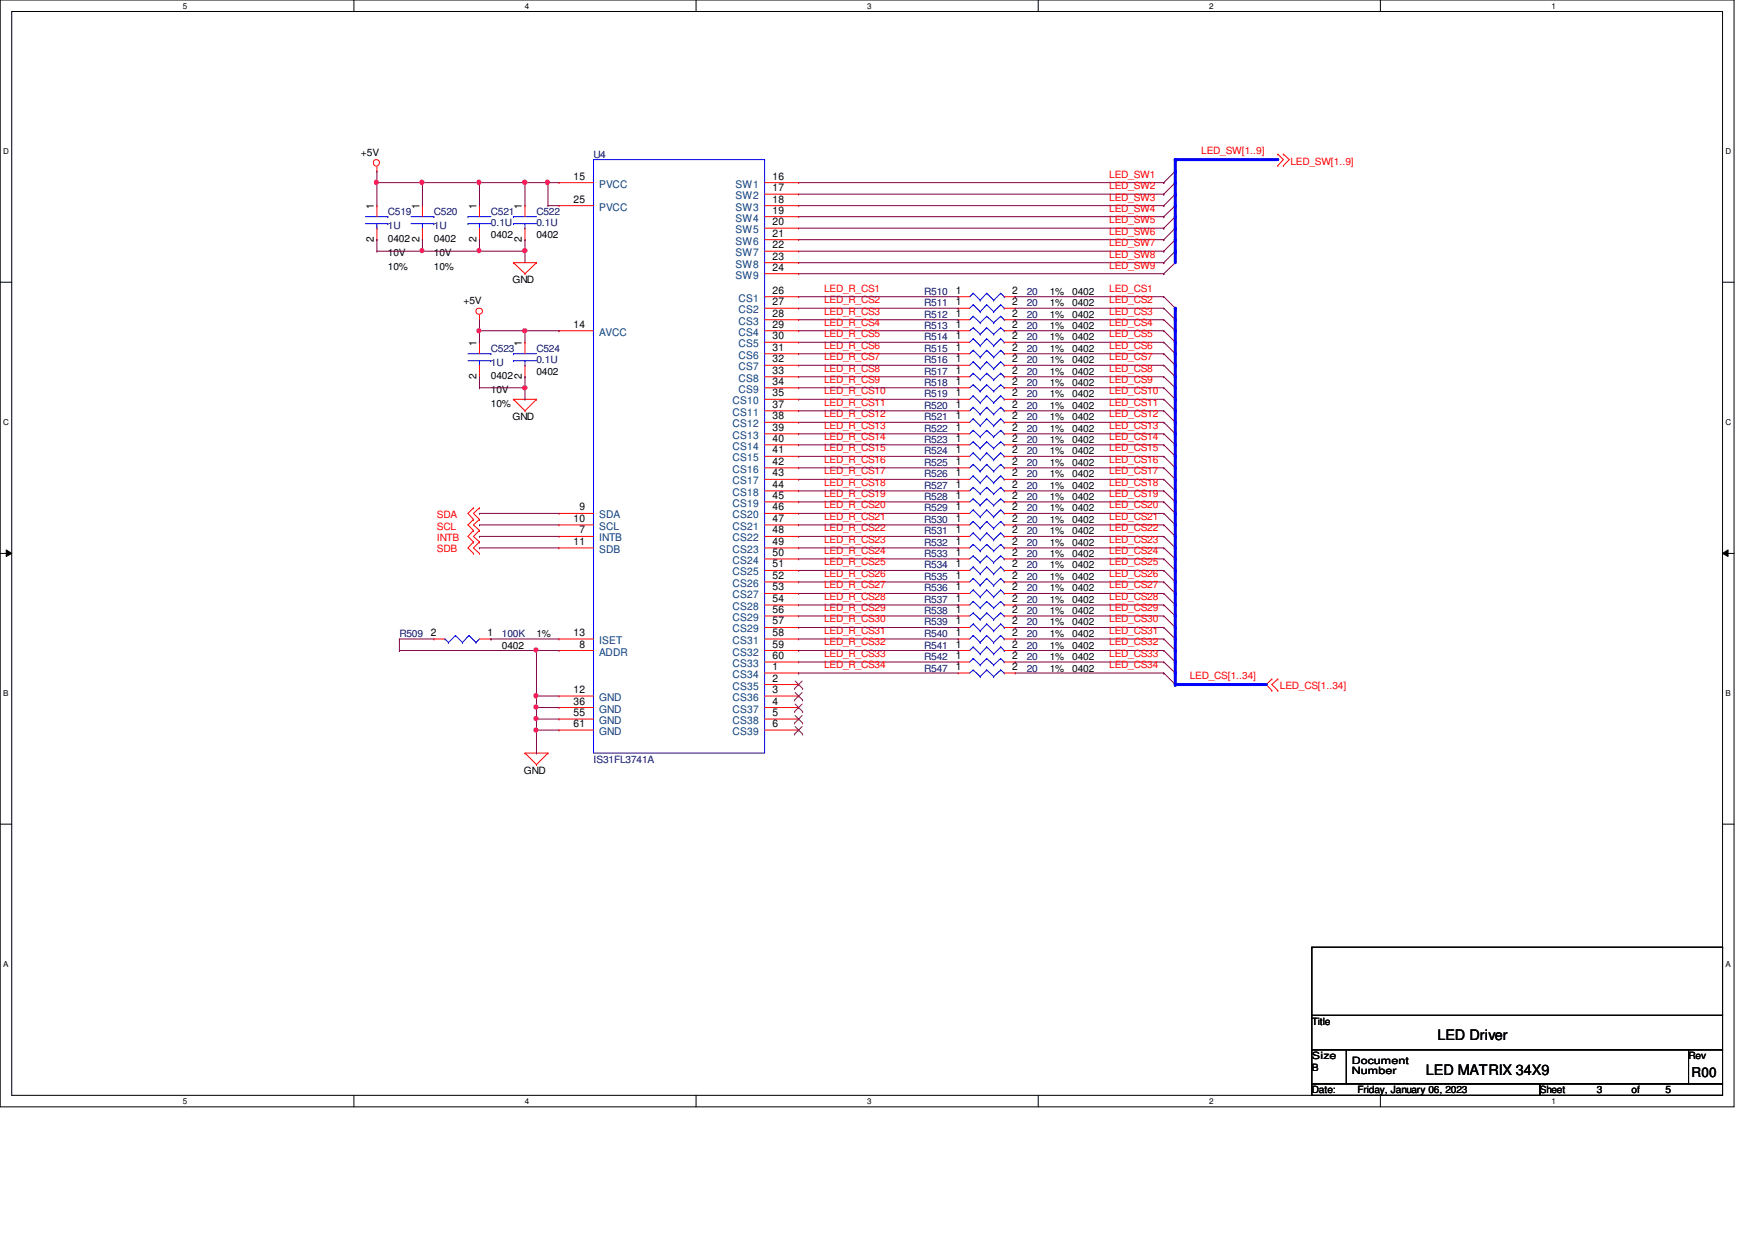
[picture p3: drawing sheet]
<svg xmlns="http://www.w3.org/2000/svg" width="297mm" height="210mm" viewBox="0 0 297 210" stroke-linecap="round" stroke-linejoin="round" font-family="sans-serif">
<defs><g id="words">
<g font-size="2.5">
<text x="243.3" y="176">LED Driver</text>
<text x="241.3" y="181.9">LED MATRIX 34X9</text>
</g>
<text font-size="2.3" x="286.3" y="182.3">R00</text>
<g font-size="1.8">
<text x="63.3" y="35.3" transform="rotate(-90 63.3 35.3)">1</text>
<text x="71" y="35.3" transform="rotate(-90 71 35.3)">1</text>
<text x="80.6" y="35.3" transform="rotate(-90 80.6 35.3)">1</text>
<text x="88.3" y="35.3" transform="rotate(-90 88.3 35.3)">1</text>
<text x="97.1" y="30.4">15</text>
<text x="97.1" y="34.3">25</text>
<text x="130.8" y="30.4">16</text>
<text x="130.8" y="32.3">17</text>
<text x="130.8" y="34.3">18</text>
<text x="63.3" y="40.9" transform="rotate(-90 63.3 40.9)">2</text>
<text x="71" y="40.9" transform="rotate(-90 71 40.9)">2</text>
<text x="80.6" y="40.9" transform="rotate(-90 80.6 40.9)">2</text>
<text x="88.3" y="40.9" transform="rotate(-90 88.3 40.9)">2</text>
<text x="130.8" y="36.2">19</text>
<text x="130.8" y="38.1">20</text>
<text x="130.8" y="40">21</text>
<text x="130.8" y="42">22</text>
<text x="130.8" y="43.9">23</text>
<text x="130.8" y="45.8">24</text>
<text x="130.8" y="49.7">26</text>
<text x="130.8" y="51.6">27</text>
<text x="130.8" y="53.6">28</text>
<text x="161.8" y="51.6">1</text>
<text x="161.8" y="53.6">1</text>
<text x="161.8" y="49.7">1</text>
<text x="171.3" y="51.6">2</text>
<text x="171.3" y="53.6">2</text>
<text x="171.3" y="49.7">2</text>
<text x="80.6" y="58.5" transform="rotate(-90 80.6 58.5)">1</text>
<text x="88.3" y="58.5" transform="rotate(-90 88.3 58.5)">1</text>
<text x="97.1" y="55.5">14</text>
<text x="130.8" y="55.5">29</text>
<text x="130.8" y="57.4">30</text>
<text x="130.8" y="59.4">31</text>
<text x="161.8" y="59.4">1</text>
<text x="161.8" y="55.5">1</text>
<text x="161.8" y="57.4">1</text>
<text x="171.3" y="59.4">2</text>
<text x="171.3" y="55.5">2</text>
<text x="171.3" y="57.4">2</text>
<text x="80.6" y="64.1" transform="rotate(-90 80.6 64.1)">2</text>
<text x="88.3" y="64.1" transform="rotate(-90 88.3 64.1)">2</text>
<text x="130.8" y="61.3">32</text>
<text x="130.8" y="63.2">33</text>
<text x="130.8" y="65.1">34</text>
<text x="161.8" y="63.2">1</text>
<text x="161.8" y="65.1">1</text>
<text x="161.8" y="61.3">1</text>
<text x="171.3" y="63.2">2</text>
<text x="171.3" y="65.1">2</text>
<text x="171.3" y="61.3">2</text>
<text x="130.8" y="67.1">35</text>
<text x="130.8" y="69">37</text>
<text x="130.8" y="71">38</text>
<text x="161.8" y="71">1</text>
<text x="161.8" y="67.1">1</text>
<text x="161.8" y="69">1</text>
<text x="171.3" y="71">2</text>
<text x="171.3" y="67.1">2</text>
<text x="171.3" y="69">2</text>
<text x="130.8" y="72.9">39</text>
<text x="130.8" y="74.8">40</text>
<text x="130.8" y="76.7">41</text>
<text x="161.8" y="76.7">1</text>
<text x="161.8" y="72.9">1</text>
<text x="161.8" y="74.8">1</text>
<text x="171.3" y="76.7">2</text>
<text x="171.3" y="72.9">2</text>
<text x="171.3" y="74.8">2</text>
<text x="130.8" y="78.7">42</text>
<text x="130.8" y="80.6">43</text>
<text x="130.8" y="82.6">44</text>
<text x="161.8" y="80.6">1</text>
<text x="161.8" y="82.6">1</text>
<text x="161.8" y="78.7">1</text>
<text x="171.3" y="80.6">2</text>
<text x="171.3" y="82.6">2</text>
<text x="171.3" y="78.7">2</text>
<text x="97.1" y="88.3">10</text>
<text x="98.1" y="86.4">9</text>
<text x="130.8" y="84.4">45</text>
<text x="130.8" y="86.4">46</text>
<text x="130.8" y="88.3">47</text>
<text x="161.8" y="84.4">1</text>
<text x="161.8" y="86.4">1</text>
<text x="161.8" y="88.3">1</text>
<text x="171.3" y="84.4">2</text>
<text x="171.3" y="86.4">2</text>
<text x="171.3" y="88.3">2</text>
<text x="97.1" y="92.2">11</text>
<text x="98.1" y="90.3">7</text>
<text x="130.8" y="90.3">48</text>
<text x="130.8" y="92.2">49</text>
<text x="130.8" y="94.1">50</text>
<text x="161.8" y="94.1">1</text>
<text x="161.8" y="90.3">1</text>
<text x="161.8" y="92.2">1</text>
<text x="171.3" y="94.1">2</text>
<text x="171.3" y="90.3">2</text>
<text x="171.3" y="92.2">2</text>
<text x="130.8" y="96">51</text>
<text x="130.8" y="98">52</text>
<text x="130.8" y="99.9">53</text>
<text x="130.8" y="101.9">54</text>
<text x="161.8" y="98">1</text>
<text x="161.8" y="99.9">1</text>
<text x="161.8" y="96">1</text>
<text x="161.8" y="101.9">1</text>
<text x="171.3" y="98">2</text>
<text x="171.3" y="99.9">2</text>
<text x="171.3" y="96">2</text>
<text x="171.3" y="101.9">2</text>
<text x="72.9" y="107.6">2</text>
<text x="82.5" y="107.6">1</text>
<text x="97.1" y="107.6">13</text>
<text x="130.8" y="103.7">56</text>
<text x="130.8" y="105.7">57</text>
<text x="130.8" y="107.6">58</text>
<text x="161.8" y="107.6">1</text>
<text x="161.8" y="103.7">1</text>
<text x="161.8" y="105.7">1</text>
<text x="171.3" y="107.6">2</text>
<text x="171.3" y="103.7">2</text>
<text x="171.3" y="105.7">2</text>
<text x="98.1" y="109.6">8</text>
<text x="130.8" y="113.4">1</text>
<text x="130.8" y="109.6">59</text>
<text x="130.8" y="111.5">60</text>
<text x="161.8" y="111.5">1</text>
<text x="161.8" y="113.4">1</text>
<text x="161.8" y="109.6">1</text>
<text x="171.3" y="111.5">2</text>
<text x="171.3" y="113.4">2</text>
<text x="171.3" y="109.6">2</text>
<text x="97.1" y="117.3">12</text>
<text x="97.1" y="119.2">36</text>
<text x="130.8" y="115.3">2</text>
<text x="130.8" y="117.3">3</text>
<text x="130.8" y="119.2">4</text>
<text x="97.1" y="121.2">55</text>
<text x="97.1" y="123">61</text>
<text x="130.8" y="121.2">5</text>
<text x="130.8" y="123">6</text>
</g>
<g font-size="1.8" fill="#004080">
<text x="101.4" y="31.8">PVCC</text>
<text x="101.4" y="35.6">PVCC</text>
<text x="124.5" y="31.8">SW1</text>
<text x="124.5" y="33.7">SW2</text>
<text x="124.5" y="35.6">SW3</text>
<text x="124.5" y="37.5">SW4</text>
<text x="124.5" y="39.5">SW5</text>
<text x="124.5" y="41.4">SW6</text>
<text x="124.5" y="43.3">SW7</text>
<text x="124.5" y="45.3">SW8</text>
<text x="124.5" y="47.2">SW9</text>
<text x="125" y="51.1">CS1</text>
<text x="125" y="53">CS2</text>
<text x="101.4" y="56.8">AVCC</text>
<text x="125" y="54.9">CS3</text>
<text x="125" y="56.8">CS4</text>
<text x="125" y="58.8">CS5</text>
<text x="125" y="60.7">CS6</text>
<text x="125" y="62.7">CS7</text>
<text x="125" y="64.6">CS8</text>
<text x="124" y="68.4">CS10</text>
<text x="124" y="70.4">CS11</text>
<text x="125" y="66.5">CS9</text>
<text x="124" y="72.3">CS12</text>
<text x="124" y="74.3">CS13</text>
<text x="124" y="76.1">CS14</text>
<text x="124" y="78.1">CS15</text>
<text x="124" y="80">CS16</text>
<text x="124" y="82">CS17</text>
<text x="124" y="83.9">CS18</text>
<text x="101.4" y="87.7">SDA</text>
<text x="101.4" y="89.7">SCL</text>
<text x="124" y="85.8">CS19</text>
<text x="124" y="87.7">CS20</text>
<text x="124" y="89.7">CS21</text>
<text x="101.4" y="91.6">INTB</text>
<text x="101.4" y="93.6">SDB</text>
<text x="124" y="91.6">CS22</text>
<text x="124" y="93.6">CS23</text>
<text x="124" y="95.4">CS24</text>
<text x="124" y="97.4">CS25</text>
<text x="124" y="99.3">CS26</text>
<text x="124" y="101.3">CS27</text>
<text x="124" y="105.1">CS29</text>
<text x="124" y="107">CS29</text>
<text x="124" y="103.2">CS28</text>
<text x="101.4" y="110.9">ADDR</text>
<text x="101.4" y="109">ISET</text>
<text x="124" y="109">CS31</text>
<text x="124" y="110.9">CS32</text>
<text x="124" y="112.9">CS33</text>
<text x="101.4" y="118.6">GND</text>
<text x="124" y="114.7">CS34</text>
<text x="124" y="116.7">CS35</text>
<text x="124" y="118.6">CS36</text>
<text x="101.4" y="122.5">GND</text>
<text x="101.4" y="124.4">GND</text>
<text x="101.4" y="120.6">GND</text>
<text x="124" y="120.6">CS37</text>
<text x="124" y="122.5">CS38</text>
<text x="124" y="124.4">CS39</text>
</g>
<g font-size="1.7">
<text x="61.1" y="26.3">+5V</text>
<text x="65.7" y="41">0402</text>
<text x="73.4" y="41">0402</text>
<text x="83.1" y="40.2">0402</text>
<text x="90.8" y="40.2">0402</text>
<text x="65.7" y="43.3">10V</text>
<text x="65.7" y="45.6">10%</text>
<text x="73.4" y="43.3">10V</text>
<text x="73.4" y="45.6">10%</text>
<text x="86.7" y="47.9">GND</text>
<text x="78.4" y="51.4">+5V</text>
<text x="177.7" y="51.8">1%</text>
<text x="177.7" y="53.8">1%</text>
<text x="177.7" y="49.9">1%</text>
<text x="181.5" y="51.8">0402</text>
<text x="181.5" y="53.8">0402</text>
<text x="181.5" y="49.9">0402</text>
<text x="177.7" y="59.5">1%</text>
<text x="177.7" y="55.7">1%</text>
<text x="177.7" y="57.6">1%</text>
<text x="181.5" y="59.5">0402</text>
<text x="181.5" y="55.7">0402</text>
<text x="181.5" y="57.6">0402</text>
<text x="83.1" y="64.2">0402</text>
<text x="90.8" y="63.4">0402</text>
<text x="177.7" y="63.4">1%</text>
<text x="177.7" y="65.4">1%</text>
<text x="177.7" y="61.5">1%</text>
<text x="181.5" y="63.4">0402</text>
<text x="181.5" y="65.4">0402</text>
<text x="181.5" y="61.5">0402</text>
<text x="83.1" y="66.5">10V</text>
<text x="83.1" y="68.8">10%</text>
<text x="86.7" y="71.1">GND</text>
<text x="177.7" y="71.1">1%</text>
<text x="177.7" y="67.2">1%</text>
<text x="177.7" y="69.2">1%</text>
<text x="181.5" y="71.1">0402</text>
<text x="181.5" y="67.2">0402</text>
<text x="181.5" y="69.2">0402</text>
<text x="177.7" y="76.9">1%</text>
<text x="177.7" y="73.1">1%</text>
<text x="177.7" y="75">1%</text>
<text x="181.5" y="76.9">0402</text>
<text x="181.5" y="73.1">0402</text>
<text x="181.5" y="75">0402</text>
<text x="177.7" y="80.8">1%</text>
<text x="177.7" y="82.7">1%</text>
<text x="177.7" y="78.8">1%</text>
<text x="181.5" y="80.8">0402</text>
<text x="181.5" y="82.7">0402</text>
<text x="181.5" y="78.8">0402</text>
<text x="177.7" y="84.7">1%</text>
<text x="177.7" y="86.5">1%</text>
<text x="177.7" y="88.5">1%</text>
<text x="181.5" y="84.7">0402</text>
<text x="181.5" y="86.5">0402</text>
<text x="181.5" y="88.5">0402</text>
<text x="177.7" y="94.3">1%</text>
<text x="177.7" y="90.4">1%</text>
<text x="177.7" y="92.4">1%</text>
<text x="181.5" y="94.3">0402</text>
<text x="181.5" y="90.4">0402</text>
<text x="181.5" y="92.4">0402</text>
<text x="177.7" y="98.1">1%</text>
<text x="177.7" y="100.1">1%</text>
<text x="177.7" y="96.2">1%</text>
<text x="181.5" y="98.1">0402</text>
<text x="181.5" y="100.1">0402</text>
<text x="181.5" y="96.2">0402</text>
<text x="90.8" y="107.8">1%</text>
<text x="177.7" y="107.8">1%</text>
<text x="177.7" y="104">1%</text>
<text x="177.7" y="105.8">1%</text>
<text x="177.7" y="102">1%</text>
<text x="181.5" y="107.8">0402</text>
<text x="181.5" y="104">0402</text>
<text x="181.5" y="105.8">0402</text>
<text x="181.5" y="102">0402</text>
<text x="85" y="109.7">0402</text>
<text x="177.7" y="111.7">1%</text>
<text x="177.7" y="113.6">1%</text>
<text x="177.7" y="109.7">1%</text>
<text x="181.5" y="111.7">0402</text>
<text x="181.5" y="113.6">0402</text>
<text x="181.5" y="109.7">0402</text>
<text x="88.7" y="131">GND</text>
<text x="222" y="173.4">Title</text>
<text x="222" y="179.2">Size</text>
<text x="285.8" y="179.2">Rev</text>
<text x="222" y="181.2">B</text>
<text x="222" y="185">Date:</text>
<text x="228.8" y="180">Document</text>
<text x="228.8" y="181.8">Number</text>
<text x="229.7" y="185">Friday, January 06, 2023</text>
<text x="260.6" y="185">Sheet</text>
<text x="270.3" y="185">3</text>
<text x="276.1" y="185">of</text>
<text x="281.9" y="185">5</text>
</g>
<g font-size="1.7" fill="#000080">
<text x="100.5" y="26.8">U4</text>
<text x="65.7" y="36.4">C519</text>
<text x="65.7" y="38.7">1U</text>
<text x="73.4" y="36.4">C520</text>
<text x="73.4" y="38.7">1U</text>
<text x="83.1" y="36.4">C521</text>
<text x="83.1" y="38.3">0.1U</text>
<text x="90.8" y="36.4">C522</text>
<text x="90.8" y="38.3">0.1U</text>
<text x="156.4" y="51.8">R511</text>
<text x="156.4" y="53.8">R512</text>
<text x="156.4" y="49.9">R510</text>
<text x="173.8" y="51.8">20</text>
<text x="173.8" y="53.8">20</text>
<text x="173.8" y="49.9">20</text>
<text x="83.1" y="59.5">C523</text>
<text x="90.8" y="59.5">C524</text>
<text x="156.4" y="59.5">R515</text>
<text x="156.4" y="55.7">R513</text>
<text x="156.4" y="57.6">R514</text>
<text x="173.8" y="59.5">20</text>
<text x="173.8" y="55.7">20</text>
<text x="173.8" y="57.6">20</text>
<text x="83.1" y="61.9">1U</text>
<text x="90.8" y="61.5">0.1U</text>
<text x="156.4" y="63.4">R517</text>
<text x="156.4" y="65.4">R518</text>
<text x="156.4" y="61.5">R516</text>
<text x="173.8" y="63.4">20</text>
<text x="173.8" y="65.4">20</text>
<text x="173.8" y="61.5">20</text>
<text x="156.4" y="71.1">R521</text>
<text x="156.4" y="67.2">R519</text>
<text x="156.4" y="69.2">R520</text>
<text x="173.8" y="71.1">20</text>
<text x="173.8" y="67.2">20</text>
<text x="173.8" y="69.2">20</text>
<text x="156.4" y="76.9">R524</text>
<text x="156.4" y="73.1">R522</text>
<text x="156.4" y="75">R523</text>
<text x="173.8" y="76.9">20</text>
<text x="173.8" y="73.1">20</text>
<text x="173.8" y="75">20</text>
<text x="156.4" y="80.8">R526</text>
<text x="156.4" y="82.7">R527</text>
<text x="156.4" y="78.8">R525</text>
<text x="173.8" y="80.8">20</text>
<text x="173.8" y="82.7">20</text>
<text x="173.8" y="78.8">20</text>
<text x="156.4" y="84.7">R528</text>
<text x="156.4" y="86.5">R529</text>
<text x="156.4" y="88.5">R530</text>
<text x="173.8" y="84.7">20</text>
<text x="173.8" y="86.5">20</text>
<text x="173.8" y="88.5">20</text>
<text x="156.4" y="94.3">R533</text>
<text x="156.4" y="90.4">R531</text>
<text x="156.4" y="92.4">R532</text>
<text x="173.8" y="94.3">20</text>
<text x="173.8" y="90.4">20</text>
<text x="173.8" y="92.4">20</text>
<text x="156.4" y="98.1">R535</text>
<text x="156.4" y="100.1">R536</text>
<text x="156.4" y="96.2">R534</text>
<text x="173.8" y="98.1">20</text>
<text x="173.8" y="100.1">20</text>
<text x="173.8" y="96.2">20</text>
<text x="67.6" y="107.8">R509</text>
<text x="85" y="107.8">100K</text>
<text x="156.4" y="107.8">R540</text>
<text x="156.4" y="104">R538</text>
<text x="156.4" y="105.8">R539</text>
<text x="156.4" y="102">R537</text>
<text x="173.8" y="107.8">20</text>
<text x="173.8" y="104">20</text>
<text x="173.8" y="105.8">20</text>
<text x="173.8" y="102">20</text>
<text x="156.4" y="111.7">R542</text>
<text x="156.4" y="113.6">R547</text>
<text x="156.4" y="109.7">R541</text>
<text x="173.8" y="111.7">20</text>
<text x="173.8" y="113.6">20</text>
<text x="173.8" y="109.7">20</text>
<text x="100.5" y="129">IS31FL3741A</text>
</g>
<g font-size="1.7" fill="#f00">
<text x="203.3" y="26">LED_SW[1..9]</text>
<text x="218.4" y="27.9">LED_SW[1..9]</text>
<text x="187.7" y="30.1">LED_SW1</text>
<text x="187.7" y="32">LED_SW2</text>
<text x="187.7" y="34">LED_SW3</text>
<text x="187.7" y="35.8">LED_SW4</text>
<text x="187.7" y="37.8">LED_SW5</text>
<text x="187.7" y="39.7">LED_SW6</text>
<text x="187.7" y="41.7">LED_SW7</text>
<text x="187.7" y="43.6">LED_SW8</text>
<text x="187.7" y="45.5">LED_SW9</text>
<text x="139.5" y="51.3">LED_R_CS2</text>
<text x="139.5" y="53.3">LED_R_CS3</text>
<text x="139.5" y="49.4">LED_R_CS1</text>
<text x="187.7" y="49.4">LED_CS1</text>
<text x="187.7" y="51.3">LED_CS2</text>
<text x="187.7" y="53.3">LED_CS3</text>
<text x="139.5" y="59">LED_R_CS6</text>
<text x="139.5" y="55.1">LED_R_CS4</text>
<text x="139.5" y="57.1">LED_R_CS5</text>
<text x="187.7" y="55.1">LED_CS4</text>
<text x="187.7" y="57.1">LED_CS5</text>
<text x="187.7" y="59">LED_CS6</text>
<text x="139.5" y="62.9">LED_R_CS8</text>
<text x="139.5" y="64.8">LED_R_CS9</text>
<text x="139.5" y="61">LED_R_CS7</text>
<text x="187.7" y="61">LED_CS7</text>
<text x="187.7" y="62.9">LED_CS8</text>
<text x="187.7" y="64.8">LED_CS9</text>
<text x="139.5" y="70.6">LED_R_CS12</text>
<text x="139.5" y="66.7">LED_R_CS10</text>
<text x="139.5" y="68.7">LED_R_CS11</text>
<text x="187.7" y="66.7">LED_CS10</text>
<text x="187.7" y="68.7">LED_CS11</text>
<text x="187.7" y="70.6">LED_CS12</text>
<text x="139.5" y="76.4">LED_R_CS15</text>
<text x="139.5" y="72.6">LED_R_CS13</text>
<text x="139.5" y="74.4">LED_R_CS14</text>
<text x="187.7" y="72.6">LED_CS13</text>
<text x="187.7" y="74.4">LED_CS14</text>
<text x="187.7" y="76.4">LED_CS15</text>
<text x="139.5" y="80.3">LED_R_CS17</text>
<text x="139.5" y="82.2">LED_R_CS18</text>
<text x="139.5" y="78.3">LED_R_CS16</text>
<text x="187.7" y="78.3">LED_CS16</text>
<text x="187.7" y="80.3">LED_CS17</text>
<text x="187.7" y="82.2">LED_CS18</text>
<text x="74" y="89.7">SCL</text>
<text x="74" y="87.7">SDA</text>
<text x="139.5" y="84.1">LED_R_CS19</text>
<text x="139.5" y="89.9">LED_R_CS22</text>
<text x="139.5" y="86">LED_R_CS20</text>
<text x="139.5" y="88">LED_R_CS21</text>
<text x="187.7" y="84.1">LED_CS19</text>
<text x="187.7" y="86">LED_CS20</text>
<text x="187.7" y="88">LED_CS21</text>
<text x="187.7" y="89.9">LED_CS22</text>
<text x="74" y="91.6">INTB</text>
<text x="74" y="93.5">SDB</text>
<text x="139.5" y="93.7">LED_R_CS24</text>
<text x="139.5" y="95.7">LED_R_CS25</text>
<text x="139.5" y="91.9">LED_R_CS23</text>
<text x="187.7" y="91.9">LED_CS23</text>
<text x="187.7" y="93.7">LED_CS24</text>
<text x="187.7" y="95.7">LED_CS25</text>
<text x="139.5" y="97.6">LED_R_CS26</text>
<text x="139.5" y="99.6">LED_R_CS27</text>
<text x="139.5" y="101.5">LED_R_CS28</text>
<text x="187.7" y="97.6">LED_CS26</text>
<text x="187.7" y="99.6">LED_CS27</text>
<text x="187.7" y="101.5">LED_CS28</text>
<text x="139.5" y="107.3">LED_R_CS31</text>
<text x="139.5" y="103.4">LED_R_CS29</text>
<text x="139.5" y="105.3">LED_R_CS30</text>
<text x="187.7" y="103.4">LED_CS29</text>
<text x="187.7" y="105.3">LED_CS30</text>
<text x="187.7" y="107.3">LED_CS31</text>
<text x="139.5" y="111.2">LED_R_CS33</text>
<text x="139.5" y="109.2">LED_R_CS32</text>
<text x="139.5" y="113">LED_R_CS34</text>
<text x="187.7" y="109.2">LED_CS32</text>
<text x="187.7" y="111.2">LED_CS33</text>
<text x="187.7" y="113">LED_CS34</text>
<text x="201.4" y="114.8">LED_CS[1..34]</text>
<text x="216.6" y="116.5">LED_CS[1..34]</text>
</g>
<g font-size="1.4">
<text x="30.9" y="1.5">5</text>
<text x="88.9" y="1.5">4</text>
<text x="146.8" y="1.5">3</text>
<text x="204.7" y="1.5">2</text>
<text x="262.6" y="1.5">1</text>
<text x=".5" y="26.1">D</text>
<text x="292.1" y="26.1">D</text>
<text x=".5" y="71.9">C</text>
<text x="292.1" y="71.9">C</text>
<text x=".5" y="117.8">B</text>
<text x="292.1" y="117.8">B</text>
<text x=".5" y="163.6">A</text>
<text x="292.1" y="163.6">A</text>
<text x="30.9" y="186.9">5</text>
<text x="88.9" y="186.9">4</text>
<text x="146.8" y="186.9">3</text>
<text x="204.7" y="186.9">2</text>
<text x="262.6" y="186.9">1</text>
</g>
</g></defs>
<path d="M0 0h293.5v187.3h-293.5zM2 1.9h289.5v183.4h-289.5z" fill="none" stroke="#000" stroke-width=".17"/>
<g fill="#fff">
<path d="M30.9 .3h.8v1.5h-.8z"/>
<path d="M30.9 185.6h.8v1.5h-.8z"/>
</g>
<path d="M59.9 0v1.9M59.9 185.3v2" fill="none" stroke="#000" stroke-width=".17"/>
<g fill="#fff">
<path d="M88.9 .3h.7v1.5h-.7z"/>
<path d="M88.9 185.6h.7v1.5h-.7z"/>
</g>
<path d="M117.8 0v1.9M117.8 185.3v2" fill="none" stroke="#000" stroke-width=".17"/>
<g fill="#fff">
<path d="M146.8 .3h.7v1.5h-.7z"/>
<path d="M146.8 185.6h.7v1.5h-.7z"/>
</g>
<path d="M175.7 0v1.9M175.7 185.3v2" fill="none" stroke="#000" stroke-width=".17"/>
<g fill="#fff">
<path d="M204.7 .3h.7v1.5h-.7z"/>
<path d="M204.7 185.6h.7v1.5h-.7z"/>
</g>
<path d="M233.6 0v1.9M233.6 185.3v2" fill="none" stroke="#000" stroke-width=".17"/>
<g fill="#fff">
<path d="M262.6 .3h.8v1.5h-.8z"/>
<path d="M262.6 185.6h.8v1.5h-.8z"/>
<path d="M.5 24.8h1.1v1.5h-1.1z"/>
<path d="M292.1 24.8h1v1.5h-1z"/>
<path d="M.5 70.6h1.1v1.5h-1.1z"/>
<path d="M292.1 70.6h1v1.5h-1z"/>
</g>
<path d="M0 47.8h2M291.5 47.8h2" fill="none" stroke="#000" stroke-width=".17"/>
<g fill="#fff">
<path d="M.5 116.5h1v1.5h-1z"/>
<path d="M292.1 116.5h.9v1.5h-.9z"/>
</g>
<path d="M0 93.6h2M1.1 93l.9 .6-.9 .5zM291.5 93.6l1-.6v1.1zM291.5 93.6h2" fill="none" stroke="#000" stroke-width=".17"/>
<path d="M1.1 93l.9 .6-.9 .5zM291.5 93.6l1-.6v1.1z" fill="#000"/>
<g fill="#fff">
<path d="M.5 162.3h1v1.5h-1z"/>
<path d="M292.1 162.3h.9v1.5h-.9z"/>
</g>
<g fill="none" stroke="#000" stroke-width=".17">
<path d="M0 139.4h2M291.5 139.4h2M222 171.8h69.5v5.8h-69.5zM222 177.6h5.9v5.8h-5.9zM222 160.3h.1M222 160.3v11.5M222 160.3h69.5M227.9 177.6h57.9v5.8h-57.9zM285.8 177.6h5.7v5.8h-5.7zM291.5 160.3h.1M291.5 160.3v11.5M222 183.4h38.6v1.9h-38.6z"/>
<path d="M260.6 183.4h30.9v1.9h-30.9z"/>
</g>
<g fill="none" stroke="#f00" stroke-width=".17">
<path d="M63.8 29h.1M63.8 34.8h.1M63.8 28.2v.8M63.8 34.8v1.9M63.8 38.6v2M71.5 34.8h.1M71.5 34.8v1.9M71.5 38.6v2M81.1 34.8h.1M81.1 34.8v1.9M81.1 38.6v2M88.9 34.8h.1"/>
<path d="M88.9 34.8v1.9M88.9 38.6v2M94.6 30.9h.1M94.6 34.8h.1M94.6 30.9h5.9M94.6 34.8h5.9M129.4 30.9h5.8M129.4 32.9h5.8M129.4 34.8h5.8M129.4 36.7h5.8M129.4 38.6h5.8M135.2 30.9h.1"/>
<path d="M135.2 32.9h.1M135.2 34.8h.1M135.2 36.7h.1M135.2 38.6h.1M216.3 26.1h.1M216.3 28h.1M216.3 26.1l.9 .9-.9 1M217.2 26.1h.1M217.2 28h.1M217.2 26.1l1 .9-1 1M63.8 40.6h.1M71.5 40.6h.1"/>
<path d="M81.1 54.1h.1M81.1 40.6h.1M81.1 57.9h.1M81.1 53.3v.8M81.1 57.9v2M86.9 44.4h.1M86.9 44.4h3.9M86.9 44.4l2 1.9M88.9 46.3h.1M88.9 40.6h.1M88.9 57.9h.1M88.9 57.9v2"/>
<path d="M90.8 44.4h.1M90.8 44.4l-1.9 1.9M94.6 56h.1M94.6 56h5.9M129.4 44.4h5.8M129.4 52.2h5.8M129.4 59.9h5.8M129.4 54.1h5.8M129.4 56h5.8M129.4 40.6h5.8M129.4 42.5h5.8M129.4 46.3h5.8"/>
<path d="M129.4 50.2h5.8M129.4 57.9h5.8M135.2 40.6h.1M135.2 42.5h.1M135.2 44.4h.1M135.2 46.3h.1M135.2 50.2h.1M135.2 52.2h.1M135.2 54.1h.1M135.2 56h.1M135.2 57.9h.1M135.2 59.9h.1"/>
<path d="M162.2 52.2h.1M162.2 59.9h.1M162.2 54.1h.1M162.2 56h.1M162.2 57.9h.1M162.2 50.2h.1M162.2 52.2h1.9M162.2 59.9h1.9M162.2 54.1h1.9M162.2 56h1.9M162.2 50.2h1.9M162.2 57.9h1.9"/>
<path d="M170 52.2h1.8M170 59.9h1.8M170 54.1h1.8M170 56h1.8M170 50.2h1.8M170 57.9h1.8M171.8 52.2h.1M171.8 59.9h.1M171.8 54.1h.1M171.8 56h.1M171.8 57.9h.1M171.8 50.2h.1"/>
<path d="M81.1 63.8h.1M81.1 61.8v2M86.9 67.6h.1M86.9 67.6h3.9M86.9 67.6l2 1.9M88.9 69.5h.1M88.9 63.8h.1M88.9 61.8v2M90.8 67.6h.1M90.8 67.6l-1.9 1.9M129.4 67.6h5.8M129.4 71.5h5.8"/>
<path d="M129.4 77.2h5.8M129.4 63.8h5.8M129.4 73.4h5.8M129.4 61.8h5.8M129.4 69.5h5.8M129.4 75.3h5.8M129.4 79.2h5.8M129.4 65.6h5.8M135.2 61.8h.1M135.2 63.8h.1M135.2 67.6h.1M135.2 69.5h.1"/>
<path d="M135.2 71.5h.1M135.2 73.4h.1M135.2 75.3h.1M135.2 77.2h.1M135.2 79.2h.1M135.2 65.6h.1M162.2 71.5h.1M162.2 67.6h.1M162.2 77.2h.1M162.2 63.8h.1M162.2 73.4h.1M162.2 69.5h.1"/>
<path d="M162.2 65.6h.1M162.2 79.2h.1M162.2 75.3h.1M162.2 61.8h.1M162.2 67.6h1.9M162.2 71.5h1.9M162.2 77.2h1.9M162.2 63.8h1.9M162.2 73.4h1.9M162.2 61.8h1.9M162.2 69.5h1.9M162.2 75.3h1.9"/>
<path d="M162.2 79.2h1.9M162.2 65.6h1.9M170 67.6h1.8M170 71.5h1.8M170 77.2h1.8M170 63.8h1.8M170 73.4h1.8M170 61.8h1.8M170 69.5h1.8M170 75.3h1.8M170 79.2h1.8M170 65.6h1.8"/>
<path d="M171.8 71.5h.1M171.8 67.6h.1M171.8 77.2h.1M171.8 63.8h.1M171.8 73.4h.1M171.8 69.5h.1M171.8 65.6h.1M171.8 79.2h.1M171.8 75.3h.1M171.8 61.8h.1M80.1 89.7h.1M80.1 91.7h.1"/>
<path d="M80.1 93.6h.1M80.1 87.9h.1M80.1 85.9h.1M80.1 89.7l-.9 1.1 .9 .9M80.1 91.7l-.9 1 .9 .9M80.1 87.9l-.9 .9 .9 .9M80.1 85.9l-.9 1 .9 1M81.1 89.7h.1M81.1 91.7h.1M81.1 93.6h.1M81.1 87.9h.1M81.1 85.9h.1"/>
<path d="M81.1 89.7l-1 1.1 1 .9M81.1 91.7l-1 1 1 .9M81.1 87.9l-1 .9 1 .9M81.1 85.9l-1 1 1 1M94.6 90.8h.1M94.6 86.9h.1M94.6 88.8h.1M94.6 92.7h.1M94.6 90.8h5.9M94.6 86.9h5.9M94.6 88.8h5.9M94.6 92.7h5.9"/>
<path d="M129.4 84.9h5.8M129.4 98.5h5.8M129.4 81.1h5.8M129.4 94.6h5.8M129.4 90.8h5.8M129.4 86.9h5.8M129.4 88.8h5.8M129.4 92.7h5.8M129.4 83.1h5.8M129.4 96.5h5.8M135.2 81.1h.1M135.2 83.1h.1"/>
<path d="M135.2 84.9h.1M135.2 86.9h.1M135.2 88.8h.1M135.2 90.8h.1M135.2 92.7h.1M135.2 94.6h.1M135.2 96.5h.1M135.2 98.5h.1M162.2 84.9h.1M162.2 98.5h.1M162.2 81.1h.1M162.2 94.6h.1"/>
<path d="M162.2 90.8h.1M162.2 86.9h.1M162.2 96.5h.1M162.2 83.1h.1M162.2 92.7h.1M162.2 88.8h.1M162.2 84.9h1.9M162.2 98.5h1.9M162.2 81.1h1.9M162.2 94.6h1.9M162.2 90.8h1.9M162.2 86.9h1.9"/>
<path d="M162.2 88.8h1.9M162.2 92.7h1.9M162.2 83.1h1.9M162.2 96.5h1.9M170 84.9h1.8M170 98.5h1.8M170 81.1h1.8M170 94.6h1.8M170 90.8h1.8M170 86.9h1.8M170 88.8h1.8M170 92.7h1.8"/>
<path d="M170 83.1h1.8M170 96.5h1.8M171.8 84.9h.1M171.8 98.5h.1M171.8 81.1h.1M171.8 94.6h.1M171.8 90.8h.1M171.8 86.9h.1M171.8 96.5h.1M171.8 83.1h.1M171.8 92.7h.1M171.8 88.8h.1"/>
<path d="M73.4 108.1h.1M73.4 108.1h1.9M81.1 108.1h2M83.1 108.1h.1M94.6 110.1h.1M94.6 117.8h.1M94.6 108.1h.1M94.6 119.7h.1M94.6 108.1h5.9M94.6 117.8h5.9M94.6 119.7h5.9M94.6 110.1h5.9"/>
<path d="M129.4 112h5.8M129.4 108.1h5.8M129.4 104.2h5.8M129.4 100.4h5.8M129.4 113.9h5.8M129.4 115.8h5.8M129.4 117.8h5.8M129.4 119.7h5.8M129.4 110.1h5.8M129.4 106.2h5.8M129.4 102.4h5.8M135.2 113.9h.1"/>
<path d="M135.2 115.8h.1M135.2 117.8h.1M135.2 119.7h.1M135.2 104.2h.1M135.2 106.2h.1M135.2 108.1h.1M135.2 110.1h.1M135.2 112h.1M135.2 100.4h.1M135.2 102.4h.1M162.2 112h.1M162.2 108.1h.1"/>
<path d="M162.2 104.2h.1M162.2 100.4h.1M162.2 113.9h.1M162.2 110.1h.1M162.2 106.2h.1M162.2 102.4h.1M162.2 112h1.9M162.2 108.1h1.9M162.2 104.2h1.9M162.2 100.4h1.9M162.2 113.9h1.9M162.2 110.1h1.9"/>
<path d="M162.2 106.2h1.9M162.2 102.4h1.9M170 112h1.8M170 108.1h1.8M170 104.2h1.8M170 100.4h1.8M170 113.9h1.8M170 110.1h1.8M170 106.2h1.8M170 102.4h1.8M171.8 112h.1M171.8 108.1h.1"/>
<path d="M171.8 104.2h.1M171.8 100.4h.1M171.8 113.9h.1M171.8 110.1h.1M171.8 106.2h.1M171.8 102.4h.1M215.3 114.9h.1M215.3 116.8h.1M215.3 114.9l-1 .9 1 1M216.3 116.8h.1M216.3 114.9h.1M216.3 114.9l-1 .9 1 1"/>
<path d="M88.9 127.4h.1M88.9 127.4h3.8M88.9 127.4l1.9 2M90.8 129.4h.1M92.7 127.4h.1M92.7 127.4l-1.9 2M94.6 121.7h.1M94.6 123.5h.1M94.6 121.7h5.9M94.6 123.5h5.9M129.4 121.7h5.8M129.4 123.5h5.8"/>
<path d="M135.2 121.7h.1M135.2 123.5h.1"/>
<circle cx="63.7" cy="27.5" r=".54"/>
<circle cx="81.1" cy="52.7" r=".55"/>
</g>
<g fill="none" stroke="#800040" stroke-width=".17">
<path d="M197 30.9h.1M197 32.9h.1M197 34.8h.1M197 36.7h.1M197 38.6h.1M198.9 29l-1.9 1.9M198.9 30.9l-1.9 2M198.9 32.9l-1.9 1.9M198.9 34.8l-1.9 1.9M198.9 36.7l-1.9 1.9M198.9 38.6l-1.9 2M63.8 40.6h.1"/>
<path d="M63.8 42.5h.1M63.8 40.6v1.9M63.8 42.5h7.7M88.9 42.5h.1M88.9 42.5v1.9M197 50.2h.1M197 52.2h.1M197 54.1h.1M197 56h.1M197 57.9h.1M197 59.9h.1M197 40.6h.1"/>
<path d="M197 42.5h.1M197 44.4h.1M197 46.3h.1M197 50.2l1.9 2M197 52.2l1.9 1.9M197 54.1l1.9 1.9M197 56l1.9 1.9M197 57.9l1.9 2M197 59.9l1.9 1.9M198.9 40.6l-1.9 1.9M198.9 42.5l-1.9 1.9M198.9 44.4l-1.9 1.9"/>
<path d="M197 61.8h.1M197 63.8h.1M197 65.6h.1M197 67.6h.1M197 69.5h.1M197 71.5h.1M197 73.4h.1M197 75.3h.1M197 77.2h.1M197 79.2h.1M197 61.8l1.9 2M197 63.8l1.9 1.8"/>
<path d="M197 65.6l1.9 2M197 67.6l1.9 1.9M197 69.5l1.9 2M197 71.5l1.9 1.9M197 73.4l1.9 1.9M197 75.3l1.9 1.9M197 77.2l1.9 2M197 79.2l1.9 1.9M197 81.1h.1M197 83.1h.1M197 84.9h.1M197 86.9h.1"/>
<path d="M197 88.8h.1M197 90.8h.1M197 92.7h.1M197 94.6h.1M197 96.5h.1M197 98.5h.1M197 81.1l1.9 2M197 83.1l1.9 1.8M197 84.9l1.9 2M197 86.9l1.9 1.9M197 88.8l1.9 2M197 90.8l1.9 1.9"/>
<path d="M197 92.7l1.9 1.9M197 94.6l1.9 1.9M197 96.5l1.9 2M197 98.5l1.9 1.9M197 100.4h.1M197 102.4h.1M197 104.2h.1M197 106.2h.1M197 108.1h.1M197 110.1h.1M197 112h.1M197 113.9h.1"/>
<path d="M197 100.4l1.9 2M197 102.4l1.9 1.8M197 104.2l1.9 2M197 106.2l1.9 1.9M197 108.1l1.9 2M197 110.1l1.9 1.9M197 112l1.9 1.9M197 113.9l1.9 1.9"/>
</g>
<g fill="none" stroke="#00f" stroke-width=".17">
<path d="M61.8 36.7h3.9M61.8 37.8h3.9M63.8 38.6h.1M63.8 37.8v.8M65.7 36.7h.1M65.7 37.8h.1M69.6 36.7h3.8M69.6 37.8h3.8M71.5 38.6h.1M71.5 37.8v.8M73.4 36.7h.1M73.4 37.8h.1"/>
<path d="M79.2 36.7h.1M79.2 37.8h.1M79.2 36.7h3.9M79.2 37.8h3.9M81.1 38.6h.1M81.1 37.8v.8M86.9 36.7h.1M86.9 37.8h.1M86.9 36.7h3.9M86.9 37.8h3.9M88.9 38.6h.1M88.9 37.8v.8"/>
<path d="M100.5 27h28.9v100.4h-28.9zM79.2 59.9h3.9M83.1 59.9h.1M86.9 59.9h.1M86.9 59.9h3.9M164.7 51.6h.1M164.7 59.3h.1M164.7 53.5h.1M164.7 55.5h.1M164.7 57.3h.1M164.7 49.6h.1M164.7 51.6l-.6 .6"/>
<path d="M164.7 51.6l1.2 1.1M164.7 59.3l-.6 .6M164.7 59.3l1.2 1.2M164.7 53.5l-.6 .6M164.7 53.5l1.2 1.1M164.7 55.5l-.6 .5M164.7 55.5l1.2 1.1M164.7 57.3l-.6 .6M164.7 57.3l1.2 1.2M164.7 49.6l-.6 .6M164.7 49.6l1.2 1.2M165.9 52.7h.1"/>
<path d="M165.9 54.6h.1M165.9 56.6h.1M165.9 58.5h.1M165.9 50.8h.1M167 51.6h.1M167 59.3h.1M167 53.5h.1M167 55.5h.1M167 57.3h.1M167 49.6h.1M167 51.6l-1.1 1.1M167 51.6l1.2 1.1"/>
<path d="M167 59.3l-1.1 1.2M167 59.3l1.2 1.2M167 53.5l-1.1 1.1M167 53.5l1.2 1.1M167 55.5l-1.1 1.1M167 55.5l1.2 1.1M167 57.3l-1.1 1.2M167 57.3l1.2 1.2M167 49.6l-1.1 1.2M167 49.6l1.2 1.2M168.2 52.7h.1M168.2 54.6h.1"/>
<path d="M168.2 56.6h.1M168.2 58.5h.1M168.2 50.8h.1M169.4 51.6h.1M169.4 59.3h.1M169.4 53.5h.1M169.4 55.5h.1M169.4 57.3h.1M169.4 49.6h.1M169.4 51.6l-1.2 1.1M169.4 51.6l.6 .6M169.4 59.3l-1.2 1.2"/>
<path d="M169.4 59.3l.6 .6M169.4 53.5l-1.2 1.1M169.4 53.5l.6 .6M169.4 55.5l-1.2 1.1M169.4 55.5l.6 .5M169.4 57.3l-1.2 1.2M169.4 57.3l.6 .6M169.4 49.6l-1.2 1.2M169.4 49.6l.6 .6M170 52.2h.1M170 59.9h.1M170 54.1h.1"/>
<path d="M170 56h.1M170 57.9h.1M170 50.2h.1M79.2 61h3.9M81.1 61.8h.1M81.1 61v.8M83.1 61h.1M86.9 61h.1M86.9 61h3.9M88.9 61.8h.1M88.9 61v.8M164.7 70.9h.1"/>
<path d="M164.7 67h.1M164.7 76.6h.1M164.7 63.2h.1M164.7 72.8h.1M164.7 68.9h.1M164.7 65.1h.1M164.7 78.6h.1M164.7 74.8h.1M164.7 61.2h.1M164.7 70.9l-.6 .6M164.7 70.9l1.2 1.2M164.7 67l-.6 .6"/>
<path d="M164.7 67l1.2 1.2M164.7 76.6l-.6 .6M164.7 76.6l1.2 1.2M164.7 63.2l-.6 .6M164.7 63.2l1.2 1.1M164.7 72.8l-.6 .6M164.7 72.8l1.2 1.1M164.7 68.9l-.6 .6M164.7 68.9l1.2 1.2M164.7 65.1l-.6 .5M164.7 65.1l1.2 1.1M164.7 78.6l-.6 .6"/>
<path d="M164.7 78.6l1.2 1.2M164.7 74.8l-.6 .5M164.7 74.8l1.2 1.1M164.7 61.2l-.6 .6M164.7 61.2l1.2 1.2M165.9 72.1h.1M165.9 68.2h.1M165.9 77.8h.1M165.9 64.3h.1M165.9 60.5h.1M165.9 73.9h.1M165.9 70.1h.1"/>
<path d="M165.9 66.2h.1M165.9 79.8h.1M165.9 75.9h.1M165.9 62.4h.1M167 70.9h.1M167 67h.1M167 76.6h.1M167 63.2h.1M167 72.8h.1M167 68.9h.1M167 65.1h.1M167 78.6h.1"/>
<path d="M167 74.8h.1M167 61.2h.1M167 70.9l-1.1 1.2M167 70.9l1.2 1.2M167 67l-1.1 1.2M167 67l1.2 1.2M167 76.6l-1.1 1.2M167 76.6l1.2 1.2M167 63.2l-1.1 1.1M167 63.2l1.2 1.1M167 72.8l-1.1 1.1M167 72.8l1.2 1.1"/>
<path d="M167 68.9l-1.1 1.2M167 68.9l1.2 1.2M167 65.1l-1.1 1.1M167 65.1l1.2 1.1M167 78.6l-1.1 1.2M167 78.6l1.2 1.2M167 74.8l-1.1 1.1M167 74.8l1.2 1.1M167 61.2l-1.1 1.2M167 61.2l1.2 1.2M168.2 72.1h.1M168.2 68.2h.1"/>
<path d="M168.2 77.8h.1M168.2 64.3h.1M168.2 60.5h.1M168.2 73.9h.1M168.2 70.1h.1M168.2 66.2h.1M168.2 79.8h.1M168.2 75.9h.1M168.2 62.4h.1M169.4 70.9h.1M169.4 67h.1M169.4 76.6h.1"/>
<path d="M169.4 63.2h.1M169.4 72.8h.1M169.4 68.9h.1M169.4 65.1h.1M169.4 78.6h.1M169.4 74.8h.1M169.4 61.2h.1M169.4 70.9l-1.2 1.2M169.4 70.9l.6 .6M169.4 67l-1.2 1.2M169.4 67l.6 .6M169.4 76.6l-1.2 1.2"/>
<path d="M169.4 76.6l.6 .6M169.4 63.2l-1.2 1.1M169.4 63.2l.6 .6M169.4 72.8l-1.2 1.1M169.4 72.8l.6 .6M169.4 68.9l-1.2 1.2M169.4 68.9l.6 .6M169.4 65.1l-1.2 1.1M169.4 65.1l.6 .5M169.4 78.6l-1.2 1.2M169.4 78.6l.6 .6M169.4 74.8l-1.2 1.1"/>
<path d="M169.4 74.8l.6 .5M169.4 61.2l-1.2 1.2M169.4 61.2l.6 .6M170 71.5h.1M170 67.6h.1M170 77.2h.1M170 63.8h.1M170 73.4h.1M170 69.5h.1M170 65.6h.1M170 79.2h.1M170 75.3h.1"/>
<path d="M170 61.8h.1M164.7 84.4h.1M164.7 97.9h.1M164.7 80.5h.1M164.7 94.1h.1M164.7 90.2h.1M164.7 86.3h.1M164.7 99.8h.1M164.7 95.9h.1M164.7 82.5h.1M164.7 92.1h.1M164.7 88.2h.1"/>
<path d="M164.7 84.4l-.6 .5M164.7 84.4l1.2 1.1M164.7 97.9l-.6 .6M164.7 97.9l1.2 1.2M164.7 80.5l-.6 .6M164.7 80.5l1.2 1.2M164.7 94.1l-.6 .5M164.7 94.1l1.2 1.1M164.7 90.2l-.6 .6M164.7 90.2l1.2 1.2M164.7 86.3l-.6 .6M164.7 86.3l1.2 1.2"/>
<path d="M164.7 99.8l-.6 .6M164.7 99.8l1.2 1.2M164.7 95.9l-.6 .6M164.7 95.9l1.2 1.2M164.7 82.5l-.6 .6M164.7 82.5l1.2 1.1M164.7 92.1l-.6 .6M164.7 92.1l1.2 1.1M164.7 88.2l-.6 .6M164.7 88.2l1.2 1.2M165.9 85.5h.1M165.9 99.1h.1"/>
<path d="M165.9 81.7h.1M165.9 95.2h.1M165.9 91.4h.1M165.9 87.5h.1M165.9 97.1h.1M165.9 83.6h.1M165.9 93.2h.1M165.9 89.4h.1M167 84.4h.1M167 97.9h.1M167 80.5h.1M167 94.1h.1"/>
<path d="M167 90.2h.1M167 86.3h.1M167 99.8h.1M167 95.9h.1M167 82.5h.1M167 92.1h.1M167 88.2h.1M167 84.4l-1.1 1.1M167 84.4l1.2 1.1M167 97.9l-1.1 1.2M167 97.9l1.2 1.2M167 80.5l-1.1 1.2"/>
<path d="M167 80.5l1.2 1.2M167 94.1l-1.1 1.1M167 94.1l1.2 1.1M167 90.2l-1.1 1.2M167 90.2l1.2 1.2M167 86.3l-1.1 1.2M167 86.3l1.2 1.2M167 99.8l-1.1 1.2M167 99.8l1.2 1.2M167 95.9l-1.1 1.2M167 95.9l1.2 1.2M167 82.5l-1.1 1.1"/>
<path d="M167 82.5l1.2 1.1M167 92.1l-1.1 1.1M167 92.1l1.2 1.1M167 88.2l-1.1 1.2M167 88.2l1.2 1.2M168.2 85.5h.1M168.2 99.1h.1M168.2 81.7h.1M168.2 95.2h.1M168.2 91.4h.1M168.2 87.5h.1M168.2 97.1h.1"/>
<path d="M168.2 83.6h.1M168.2 93.2h.1M168.2 89.4h.1M169.4 84.4h.1M169.4 97.9h.1M169.4 80.5h.1M169.4 94.1h.1M169.4 90.2h.1M169.4 86.3h.1M169.4 99.8h.1M169.4 95.9h.1M169.4 82.5h.1"/>
<path d="M169.4 92.1h.1M169.4 88.2h.1M169.4 84.4l-1.2 1.1M169.4 84.4l.6 .5M169.4 97.9l-1.2 1.2M169.4 97.9l.6 .6M169.4 80.5l-1.2 1.2M169.4 80.5l.6 .6M169.4 94.1l-1.2 1.1M169.4 94.1l.6 .5M169.4 90.2l-1.2 1.2M169.4 90.2l.6 .6"/>
<path d="M169.4 86.3l-1.2 1.2M169.4 86.3l.6 .6M169.4 99.8l-1.2 1.2M169.4 99.8l.6 .6M169.4 95.9l-1.2 1.2M169.4 95.9l.6 .6M169.4 82.5l-1.2 1.1M169.4 82.5l.6 .6M169.4 92.1l-1.2 1.1M169.4 92.1l.6 .6M169.4 88.2l-1.2 1.2M169.4 88.2l.6 .6"/>
<path d="M170 84.9h.1M170 98.5h.1M170 81.1h.1M170 94.6h.1M170 90.8h.1M170 86.9h.1M170 96.5h.1M170 83.1h.1M170 92.7h.1M170 88.8h.1M75.3 108.1h.1M75.3 108.1l.6 .6"/>
<path d="M75.9 108.7h.1M77.1 107.5h.1M77.1 107.5l1.2 1.2M77.1 107.5l-1.2 1.2M78.3 108.7h.1M79.4 107.5h.1M79.4 107.5l1.2 1.2M79.4 107.5l-1.1 1.2M80.6 108.7h.1M81.1 108.1l-.5 .6M164.7 111.4h.1M164.7 107.5h.1"/>
<path d="M164.7 103.7h.1M164.7 113.4h.1M164.7 109.5h.1M164.7 105.6h.1M164.7 101.8h.1M164.7 111.4l-.6 .6M164.7 111.4l1.2 1.1M164.7 107.5l-.6 .6M164.7 107.5l1.2 1.2M164.7 103.7l-.6 .5M164.7 103.7l1.2 1.1M164.7 113.4l-.6 .5"/>
<path d="M164.7 113.4l1.2 1.1M164.7 109.5l-.6 .6M164.7 109.5l1.2 1.2M164.7 105.6l-.6 .6M164.7 105.6l1.2 1.2M164.7 101.8l-.6 .6M164.7 101.8l1.2 1.1M165.9 112.5h.1M165.9 108.7h.1M165.9 104.8h.1M165.9 101h.1M165.9 114.5h.1"/>
<path d="M165.9 110.7h.1M165.9 106.8h.1M165.9 102.9h.1M167 111.4h.1M167 107.5h.1M167 103.7h.1M167 113.4h.1M167 109.5h.1M167 105.6h.1M167 101.8h.1M167 111.4l-1.1 1.1M167 111.4l1.2 1.1"/>
<path d="M167 107.5l-1.1 1.2M167 107.5l1.2 1.2M167 103.7l-1.1 1.1M167 103.7l1.2 1.1M167 113.4l-1.1 1.1M167 113.4l1.2 1.1M167 109.5l-1.1 1.2M167 109.5l1.2 1.2M167 105.6l-1.1 1.2M167 105.6l1.2 1.2M167 101.8l-1.1 1.1M167 101.8l1.2 1.1"/>
<path d="M168.2 112.5h.1M168.2 108.7h.1M168.2 104.8h.1M168.2 101h.1M168.2 114.5h.1M168.2 110.7h.1M168.2 106.8h.1M168.2 102.9h.1M169.4 111.4h.1M169.4 107.5h.1M169.4 103.7h.1M169.4 113.4h.1"/>
<path d="M169.4 109.5h.1M169.4 105.6h.1M169.4 101.8h.1M169.4 111.4l-1.2 1.1M169.4 111.4l.6 .6M169.4 107.5l-1.2 1.2M169.4 107.5l.6 .6M169.4 103.7l-1.2 1.1M169.4 103.7l.6 .5M169.4 113.4l-1.2 1.1M169.4 113.4l.6 .5M169.4 109.5l-1.2 1.2"/>
<path d="M169.4 109.5l.6 .6M169.4 105.6l-1.2 1.2M169.4 105.6l.6 .6M169.4 101.8l-1.2 1.1M169.4 101.8l.6 .6M170 112h.1M170 108.1h.1M170 104.2h.1M170 100.4h.1M170 113.9h.1M170 110.1h.1M170 106.2h.1"/>
<path d="M170 102.4h.1"/>
</g>
<g fill="none" stroke="#804000" stroke-width=".17">
<path d="M134.5 116.5h.1M134.5 118.4h.1M134.6 115.2l1.2 1.3M134.6 117.2l1.2 1.2M134.6 119.1l1.2 1.3M135.8 115.2l-1.3 1.3M135.8 117.2l-1.3 1.2M135.8 119.1l-1.3 1.3M135.8 116.5h.1M135.8 118.4h.1M134.5 120.4h.1M134.5 122.3h.1"/>
<path d="M134.5 124.2h.1M134.6 121.1l1.2 1.2M134.6 122.9l1.2 1.3M135.8 121.1l-1.3 1.2M135.8 122.9l-1.3 1.3M135.8 120.4h.1M135.8 122.3h.1M135.8 124.2h.1"/>
</g>
<circle cx="88.8" cy="42.4" r=".37" fill="#f0f"/>
<circle cx="88.8" cy="42.4" r=".37" fill="none" stroke="#f0f" stroke-width=".17"/>
<path d="M71.5 40.6h.1M71.5 42.5h.1M71.5 40.6v1.9M81.1 40.6h.1M81.1 42.5h.1M81.1 40.6v1.9M88.9 40.6h.1M88.9 40.6v1.9h-17.4" fill="none" stroke="#800040" stroke-width=".17"/>
<circle cx="81.1" cy="42.4" r=".35" fill="#f0f"/>
<circle cx="81.1" cy="42.4" r=".35" fill="none" stroke="#f0f" stroke-width=".17"/>
<circle cx="71.4" cy="42.4" r=".35" fill="#f0f"/>
<circle cx="71.4" cy="42.4" r=".35" fill="none" stroke="#f0f" stroke-width=".17"/>
<path d="M63.8 30.9h.1M63.8 30.9h7.7M63.8 30.9v3.9M88.9 30.9h.1M88.9 30.9h5.7M88.9 30.9v3.9M92.7 34.8h.1M92.7 30.9h.1M92.7 34.8h1.9M92.7 30.9v3.9" fill="none" stroke="#800040" stroke-width=".17"/>
<circle cx="92.6" cy="30.9" r=".36" fill="#f0f"/>
<circle cx="92.6" cy="30.9" r=".36" fill="none" stroke="#f0f" stroke-width=".17"/>
<circle cx="88.8" cy="30.9" r=".38" fill="#f0f"/>
<circle cx="88.8" cy="30.9" r=".38" fill="none" stroke="#f0f" stroke-width=".17"/>
<path d="M71.5 30.9h.1M71.5 30.9h17.4M71.5 30.9v3.9M81.1 30.9h.1M81.1 30.9v3.9" fill="none" stroke="#800040" stroke-width=".17"/>
<circle cx="81" cy="30.9" r=".36" fill="#f0f"/>
<circle cx="81" cy="30.9" r=".36" fill="none" stroke="#f0f" stroke-width=".17"/>
<circle cx="71.4" cy="30.9" r=".36" fill="#f0f"/>
<circle cx="71.4" cy="30.9" r=".36" fill="none" stroke="#f0f" stroke-width=".17"/>
<path d="M63.8 30.9h.1M63.8 29v1.9" fill="none" stroke="#800040" stroke-width=".17"/>
<circle cx="63.7" cy="30.9" r=".36" fill="#f0f"/>
<circle cx="63.7" cy="30.9" r=".36" fill="none" stroke="#f0f" stroke-width=".17"/>
<path d="M81.1 57.9h.1M88.9 56h.1M88.9 56h-7.8v1.9M88.9 56v1.9" fill="none" stroke="#800040" stroke-width=".17"/>
<circle cx="88.8" cy="56" r=".37" fill="#f0f"/>
<circle cx="88.8" cy="56" r=".37" fill="none" stroke="#f0f" stroke-width=".17"/>
<path d="M88.9 56h5.7M94.6 56h.1M81.1 65.6h.1M81.1 63.8v1.8M81.1 65.6h7.8M88.9 65.6h.1" fill="none" stroke="#800040" stroke-width=".17"/>
<circle cx="88.8" cy="65.6" r=".37" fill="#f0f"/>
<circle cx="88.8" cy="65.6" r=".37" fill="none" stroke="#f0f" stroke-width=".17"/>
<path d="M81.1 56h.1M81.1 54.1v1.9M88.9 63.8h.1M88.9 67.6h.1M88.9 63.8v3.8" fill="none" stroke="#800040" stroke-width=".17"/>
<circle cx="81.1" cy="56" r=".35" fill="#f0f"/>
<circle cx="81.1" cy="56" r=".35" fill="none" stroke="#f0f" stroke-width=".17"/>
<path d="M81.1 86.9h.1M81.1 88.8h.1M81.1 90.8h.1M81.1 92.7h.1M81.1 86.9h13.5M81.1 88.8h13.5M81.1 90.8h13.5M81.1 92.7h13.5M90.8 117.8h.1M90.8 119.7h.1M90.8 117.8h3.8M90.8 117.8v1.9" fill="none" stroke="#800040" stroke-width=".17"/>
<circle cx="90.7" cy="117.7" r=".36" fill="#f0f"/>
<circle cx="90.7" cy="117.7" r=".36" fill="none" stroke="#f0f" stroke-width=".17"/>
<circle cx="90.7" cy="119.6" r=".35" fill="#f0f"/>
<circle cx="90.7" cy="119.6" r=".35" fill="none" stroke="#f0f" stroke-width=".17"/>
<path d="M90.8 119.7h.1M90.8 119.7h3.8M90.8 119.7v2M90.8 121.7h.1" fill="none" stroke="#800040" stroke-width=".17"/>
<circle cx="90.7" cy="121.6" r=".35" fill="#f0f"/>
<circle cx="90.7" cy="121.6" r=".35" fill="none" stroke="#f0f" stroke-width=".17"/>
<path d="M90.8 121.7h.1M90.8 123.5h.1M90.8 127.4h.1M90.8 121.7h3.8M90.8 121.7v5.7M90.8 123.5h3.8" fill="none" stroke="#800040" stroke-width=".17"/>
<circle cx="90.7" cy="123.5" r=".35" fill="#f0f"/>
<circle cx="90.7" cy="123.5" r=".35" fill="none" stroke="#f0f" stroke-width=".17"/>
<path d="M67.6 108.1h.1M67.6 110.1h.1M67.6 110.1h27M67.6 108.1h5.8M67.6 108.1v2M83.1 108.1h.1M83.1 108.1h11.5M90.8 110.1h.1M90.8 117.8h.1M90.8 110.1v7.7" fill="none" stroke="#800040" stroke-width=".17"/>
<circle cx="90.7" cy="110" r=".35" fill="#f0f"/>
<circle cx="90.7" cy="110" r=".35" fill="none" stroke="#f0f" stroke-width=".17"/>
<g fill="none" stroke="#800040" stroke-width=".17">
<path d="M135.2 52.2h27M135.2 54.1h27M135.2 59.9h27M135.2 56h27M135.2 57.9h27M135.2 50.2h27M162.2 52.2h.1M162.2 54.1h.1M162.2 59.9h.1M162.2 56h.1M162.2 57.9h.1M162.2 50.2h.1"/>
<path d="M171.8 50.2h.1M171.8 52.2h.1M171.8 54.1h.1M171.8 56h.1M171.8 57.9h.1M171.8 59.9h.1M171.8 52.2h25.2M171.8 54.1h25.2M171.8 59.9h25.2M171.8 56h25.2M171.8 57.9h25.2M171.8 50.2h25.2"/>
<path d="M135.2 71.5h27M135.2 67.6h27M135.2 77.2h27M135.2 63.8h27M135.2 73.4h27M135.2 69.5h27M135.2 65.6h27M135.2 79.2h27M135.2 75.3h27M135.2 61.8h27M162.2 71.5h.1M162.2 67.6h.1"/>
<path d="M162.2 77.2h.1M162.2 63.8h.1M162.2 73.4h.1M162.2 69.5h.1M162.2 65.6h.1M162.2 79.2h.1M162.2 75.3h.1M162.2 61.8h.1M171.8 61.8h.1M171.8 63.8h.1M171.8 65.6h.1M171.8 67.6h.1"/>
<path d="M171.8 69.5h.1M171.8 71.5h.1M171.8 73.4h.1M171.8 75.3h.1M171.8 77.2h.1M171.8 79.2h.1M171.8 71.5h25.2M171.8 67.6h25.2M171.8 77.2h25.2M171.8 63.8h25.2M171.8 73.4h25.2M171.8 69.5h25.2"/>
<path d="M171.8 65.6h25.2M171.8 79.2h25.2M171.8 75.3h25.2M171.8 61.8h25.2M135.2 84.9h27M135.2 98.5h27M135.2 94.6h27M135.2 81.1h27M135.2 90.8h27M135.2 86.9h27M135.2 96.5h27M135.2 83.1h27"/>
<path d="M135.2 92.7h27M135.2 88.8h27M162.2 84.9h.1M162.2 98.5h.1M162.2 94.6h.1M162.2 81.1h.1M162.2 90.8h.1M162.2 86.9h.1M162.2 96.5h.1M162.2 83.1h.1M162.2 92.7h.1M162.2 88.8h.1"/>
<path d="M171.8 81.1h.1M171.8 83.1h.1M171.8 84.9h.1M171.8 86.9h.1M171.8 88.8h.1M171.8 90.8h.1M171.8 92.7h.1M171.8 94.6h.1M171.8 96.5h.1M171.8 98.5h.1M171.8 84.9h25.2M171.8 98.5h25.2"/>
<path d="M171.8 94.6h25.2M171.8 81.1h25.2M171.8 90.8h25.2M171.8 86.9h25.2M171.8 96.5h25.2M171.8 83.1h25.2M171.8 92.7h25.2M171.8 88.8h25.2M135.2 112h27M135.2 108.1h27M135.2 104.2h27M135.2 100.4h27"/>
<path d="M135.2 110.1h27M135.2 106.2h27M135.2 102.4h27M162.2 112h.1M162.2 108.1h.1M162.2 104.2h.1M162.2 100.4h.1M162.2 110.1h.1M162.2 106.2h.1M162.2 102.4h.1M171.8 100.4h.1M171.8 102.4h.1"/>
<path d="M171.8 104.2h.1M171.8 106.2h.1M171.8 108.1h.1M171.8 110.1h.1M171.8 112h.1M171.8 112h25.2M171.8 108.1h25.2M171.8 104.2h25.2M171.8 100.4h25.2M171.8 110.1h25.2M171.8 106.2h25.2M171.8 102.4h25.2"/>
</g>
<path d="M198.9 52.2v1.9" fill="none" stroke="#00f" stroke-width=".51"/>
<circle cx="198.9" cy="52.2" r=".25" fill="#00f"/>
<path d="M198.9 54.1v1.9" fill="none" stroke="#00f" stroke-width=".51"/>
<circle cx="198.9" cy="54.1" r=".25" fill="#00f"/>
<path d="M198.9 56v1.9" fill="none" stroke="#00f" stroke-width=".51"/>
<circle cx="198.9" cy="56" r=".25" fill="#00f"/>
<path d="M198.9 57.9v2" fill="none" stroke="#00f" stroke-width=".51"/>
<circle cx="198.9" cy="57.9" r=".25" fill="#00f"/>
<path d="M198.9 59.9v1.9" fill="none" stroke="#00f" stroke-width=".51"/>
<circle cx="198.9" cy="59.9" r=".25" fill="#00f"/>
<path d="M198.9 61.8v2" fill="none" stroke="#00f" stroke-width=".51"/>
<circle cx="198.9" cy="61.8" r=".25" fill="#00f"/>
<path d="M198.9 63.8v1.8" fill="none" stroke="#00f" stroke-width=".51"/>
<circle cx="198.9" cy="63.8" r=".25" fill="#00f"/>
<path d="M198.9 65.6v2" fill="none" stroke="#00f" stroke-width=".51"/>
<circle cx="198.9" cy="65.6" r=".25" fill="#00f"/>
<path d="M198.9 67.6v1.9" fill="none" stroke="#00f" stroke-width=".51"/>
<circle cx="198.9" cy="67.6" r=".25" fill="#00f"/>
<path d="M198.9 69.5v2" fill="none" stroke="#00f" stroke-width=".51"/>
<circle cx="198.9" cy="69.5" r=".25" fill="#00f"/>
<path d="M198.9 71.5v1.9" fill="none" stroke="#00f" stroke-width=".51"/>
<circle cx="198.9" cy="71.5" r=".25" fill="#00f"/>
<path d="M198.9 73.4v1.9" fill="none" stroke="#00f" stroke-width=".51"/>
<circle cx="198.9" cy="73.4" r=".25" fill="#00f"/>
<path d="M198.9 75.3v1.9" fill="none" stroke="#00f" stroke-width=".51"/>
<circle cx="198.9" cy="75.3" r=".25" fill="#00f"/>
<path d="M198.9 77.2v2" fill="none" stroke="#00f" stroke-width=".51"/>
<circle cx="198.9" cy="77.2" r=".25" fill="#00f"/>
<path d="M198.9 79.2v1.9" fill="none" stroke="#00f" stroke-width=".51"/>
<circle cx="198.9" cy="79.2" r=".25" fill="#00f"/>
<path d="M198.9 81.1v2" fill="none" stroke="#00f" stroke-width=".51"/>
<circle cx="198.9" cy="81.1" r=".25" fill="#00f"/>
<path d="M198.9 83.1v1.8" fill="none" stroke="#00f" stroke-width=".51"/>
<circle cx="198.9" cy="83.1" r=".25" fill="#00f"/>
<path d="M198.9 84.9v2" fill="none" stroke="#00f" stroke-width=".51"/>
<circle cx="198.9" cy="84.9" r=".25" fill="#00f"/>
<path d="M198.9 86.9v1.9" fill="none" stroke="#00f" stroke-width=".51"/>
<circle cx="198.9" cy="86.9" r=".25" fill="#00f"/>
<path d="M198.9 88.8v2" fill="none" stroke="#00f" stroke-width=".51"/>
<circle cx="198.9" cy="88.8" r=".25" fill="#00f"/>
<path d="M198.9 90.8v1.9" fill="none" stroke="#00f" stroke-width=".51"/>
<circle cx="198.9" cy="90.8" r=".25" fill="#00f"/>
<path d="M198.9 92.7v1.9" fill="none" stroke="#00f" stroke-width=".51"/>
<circle cx="198.9" cy="92.7" r=".25" fill="#00f"/>
<path d="M198.9 94.6v1.9" fill="none" stroke="#00f" stroke-width=".51"/>
<circle cx="198.9" cy="94.6" r=".25" fill="#00f"/>
<path d="M198.9 96.5v2" fill="none" stroke="#00f" stroke-width=".51"/>
<circle cx="198.9" cy="96.5" r=".25" fill="#00f"/>
<path d="M198.9 98.5v1.9" fill="none" stroke="#00f" stroke-width=".51"/>
<circle cx="198.9" cy="98.5" r=".25" fill="#00f"/>
<path d="M198.9 100.4v2" fill="none" stroke="#00f" stroke-width=".51"/>
<circle cx="198.9" cy="100.4" r=".25" fill="#00f"/>
<path d="M198.9 102.4v1.8" fill="none" stroke="#00f" stroke-width=".51"/>
<circle cx="198.9" cy="102.4" r=".25" fill="#00f"/>
<path d="M198.9 104.2v2" fill="none" stroke="#00f" stroke-width=".51"/>
<circle cx="198.9" cy="104.2" r=".25" fill="#00f"/>
<path d="M198.9 106.2v1.9" fill="none" stroke="#00f" stroke-width=".51"/>
<circle cx="198.9" cy="106.2" r=".25" fill="#00f"/>
<path d="M198.9 108.1v2" fill="none" stroke="#00f" stroke-width=".51"/>
<circle cx="198.9" cy="108.1" r=".25" fill="#00f"/>
<path d="M198.9 110.1v1.9" fill="none" stroke="#00f" stroke-width=".51"/>
<circle cx="198.9" cy="110.1" r=".25" fill="#00f"/>
<path d="M198.9 112v1.9" fill="none" stroke="#00f" stroke-width=".51"/>
<circle cx="198.9" cy="112" r=".25" fill="#00f"/>
<path d="M198.9 113.9v1.9" fill="none" stroke="#00f" stroke-width=".51"/>
<circle cx="198.9" cy="113.9" r=".25" fill="#00f"/>
<path d="M198.9 115.8h15.4" fill="none" stroke="#00f" stroke-width=".51"/>
<circle cx="198.9" cy="115.8" r=".25" fill="#00f"/>
<g fill="none" stroke="#800040" stroke-width=".17">
<path d="M135.2 30.9h61.8M135.2 32.9h61.8M135.2 34.8h61.8M135.2 36.7h61.8M135.2 38.6h61.8M197 30.9h.1M197 32.9h.1M197 34.8h.1M197 36.7h.1M197 38.6h.1M135.2 40.6h61.8M135.2 42.5h61.8"/>
<path d="M135.2 44.4h61.8M135.2 46.3h61.8M197 40.6h.1M197 42.5h.1M197 44.4h.1M197 46.3h.1"/>
</g>
<path d="M198.9 27v2" fill="none" stroke="#00f" stroke-width=".51"/>
<circle cx="198.9" cy="27" r=".25" fill="#00f"/>
<path d="M198.9 29v1.9" fill="none" stroke="#00f" stroke-width=".51"/>
<circle cx="198.9" cy="29" r=".25" fill="#00f"/>
<path d="M198.9 30.9v2" fill="none" stroke="#00f" stroke-width=".51"/>
<circle cx="198.9" cy="30.9" r=".25" fill="#00f"/>
<path d="M198.9 32.9v1.9" fill="none" stroke="#00f" stroke-width=".51"/>
<circle cx="198.9" cy="32.9" r=".25" fill="#00f"/>
<path d="M198.9 34.8v1.9" fill="none" stroke="#00f" stroke-width=".51"/>
<circle cx="198.9" cy="34.8" r=".25" fill="#00f"/>
<path d="M198.9 36.7v1.9" fill="none" stroke="#00f" stroke-width=".51"/>
<circle cx="198.9" cy="36.7" r=".25" fill="#00f"/>
<path d="M198.9 38.6v2" fill="none" stroke="#00f" stroke-width=".51"/>
<circle cx="198.9" cy="38.6" r=".25" fill="#00f"/>
<path d="M198.9 40.6v1.9" fill="none" stroke="#00f" stroke-width=".51"/>
<circle cx="198.9" cy="40.6" r=".25" fill="#00f"/>
<path d="M198.9 42.5v1.9" fill="none" stroke="#00f" stroke-width=".51"/>
<circle cx="198.9" cy="42.5" r=".25" fill="#00f"/>
<path d="M198.9 27h17.4" fill="none" stroke="#00f" stroke-width=".51"/>
<circle cx="198.9" cy="27" r=".25" fill="#00f"/>
<path d="M135.2 113.9h.1M135.2 113.9h27M171.8 113.9h25.2M197 113.9h.1" fill="none" stroke="#800040" stroke-width=".17"/>
<circle cx="88.8" cy="42.4" r=".37" fill="#f0f"/>
<circle cx="88.8" cy="42.4" r=".37" fill="none" stroke="#f0f" stroke-width=".17"/>
<circle cx="81.1" cy="42.4" r=".35" fill="#f0f"/>
<circle cx="81.1" cy="42.4" r=".35" fill="none" stroke="#f0f" stroke-width=".17"/>
<circle cx="71.4" cy="42.4" r=".35" fill="#f0f"/>
<circle cx="71.4" cy="42.4" r=".35" fill="none" stroke="#f0f" stroke-width=".17"/>
<circle cx="92.6" cy="30.9" r=".36" fill="#f0f"/>
<circle cx="92.6" cy="30.9" r=".36" fill="none" stroke="#f0f" stroke-width=".17"/>
<circle cx="88.8" cy="30.9" r=".38" fill="#f0f"/>
<circle cx="88.8" cy="30.9" r=".38" fill="none" stroke="#f0f" stroke-width=".17"/>
<circle cx="81" cy="30.9" r=".36" fill="#f0f"/>
<circle cx="81" cy="30.9" r=".36" fill="none" stroke="#f0f" stroke-width=".17"/>
<circle cx="71.4" cy="30.9" r=".36" fill="#f0f"/>
<circle cx="71.4" cy="30.9" r=".36" fill="none" stroke="#f0f" stroke-width=".17"/>
<circle cx="63.7" cy="30.9" r=".36" fill="#f0f"/>
<circle cx="63.7" cy="30.9" r=".36" fill="none" stroke="#f0f" stroke-width=".17"/>
<circle cx="88.8" cy="56" r=".37" fill="#f0f"/>
<circle cx="88.8" cy="56" r=".37" fill="none" stroke="#f0f" stroke-width=".17"/>
<circle cx="88.8" cy="65.6" r=".37" fill="#f0f"/>
<circle cx="88.8" cy="65.6" r=".37" fill="none" stroke="#f0f" stroke-width=".17"/>
<circle cx="81.1" cy="56" r=".35" fill="#f0f"/>
<circle cx="81.1" cy="56" r=".35" fill="none" stroke="#f0f" stroke-width=".17"/>
<circle cx="90.7" cy="117.7" r=".36" fill="#f0f"/>
<circle cx="90.7" cy="117.7" r=".36" fill="none" stroke="#f0f" stroke-width=".17"/>
<circle cx="90.7" cy="119.6" r=".35" fill="#f0f"/>
<circle cx="90.7" cy="119.6" r=".35" fill="none" stroke="#f0f" stroke-width=".17"/>
<circle cx="90.7" cy="121.6" r=".35" fill="#f0f"/>
<circle cx="90.7" cy="121.6" r=".35" fill="none" stroke="#f0f" stroke-width=".17"/>
<circle cx="90.7" cy="123.5" r=".35" fill="#f0f"/>
<circle cx="90.7" cy="123.5" r=".35" fill="none" stroke="#f0f" stroke-width=".17"/>
<circle cx="90.7" cy="110" r=".35" fill="#f0f"/>
<circle cx="90.7" cy="110" r=".35" fill="none" stroke="#f0f" stroke-width=".17"/>
<use href="#words"/>
</svg>
